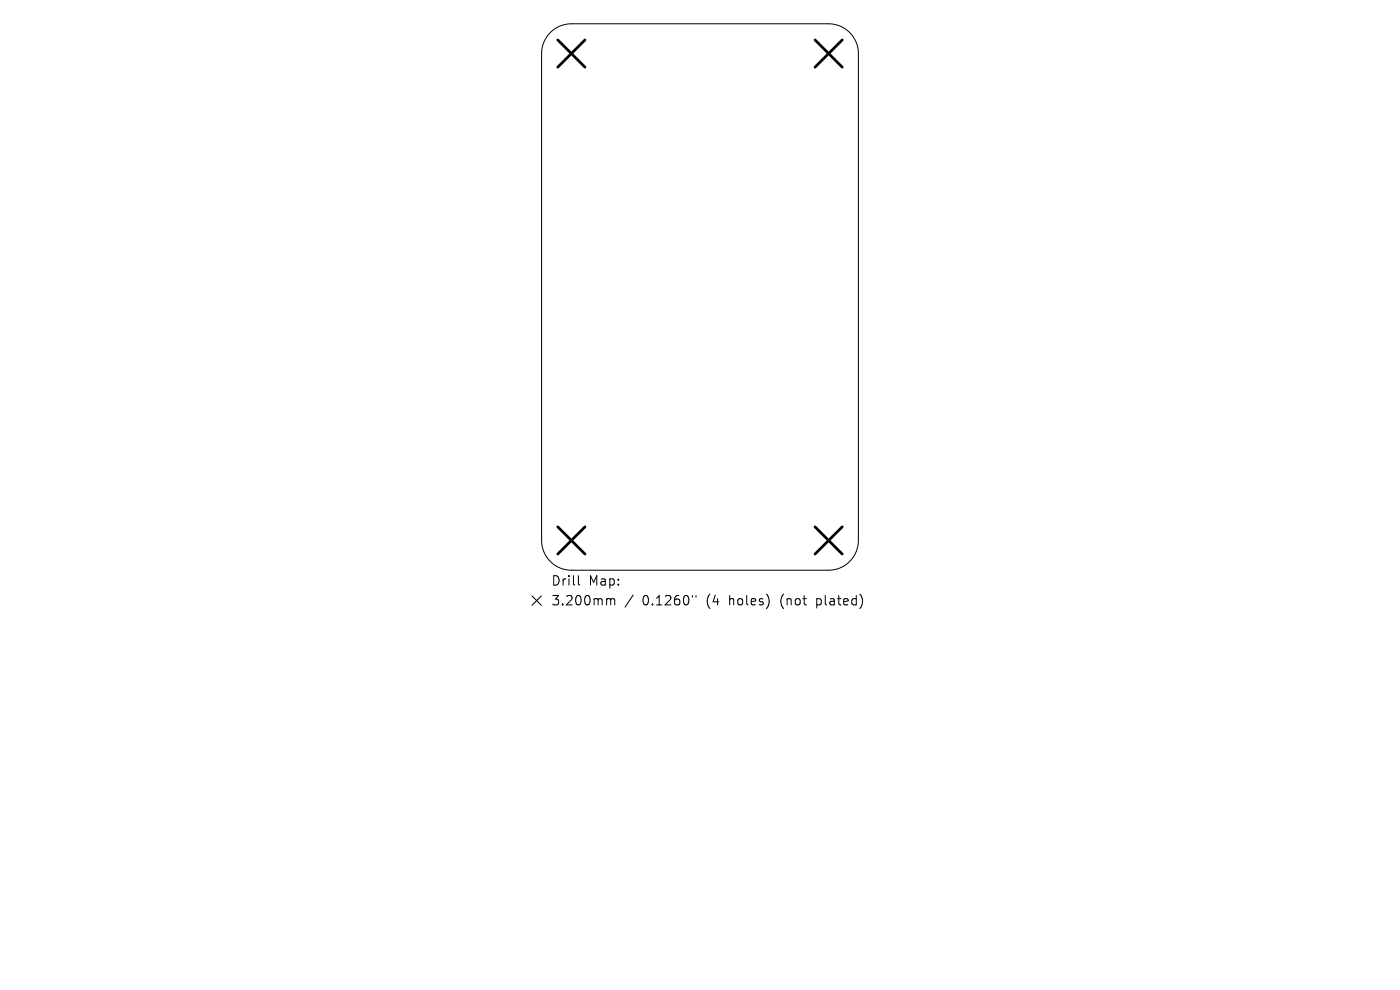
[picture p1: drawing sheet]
<svg xmlns="http://www.w3.org/2000/svg" width="297mm" height="210mm" viewBox="0 0 297 210" stroke-linecap="round" stroke-linejoin="round" font-family="sans-serif">
<defs><g id="words">
<g font-size="2.8">
<text x="116.9" y="124.5">Drill</text>
<text x="124.9" y="124.5">Map:</text>
<text x="116.9" y="128.7">3.200mm</text>
<text x="136.3" y="128.7">0.1260&quot;</text>
<text x="150" y="128.7">(4</text>
<text x="155" y="128.7">holes)</text>
<text x="166" y="128.7">(not</text>
<text x="173.9" y="128.7">plated)</text>
</g>
</g></defs>
<path d="M116.7 6.9a6.3 6.3 0 0 1 4.5-1.9h54.6a6.3 6.3 0 0 1 6.3 6.4v103.2a6.3 6.3 0 0 1-6.3 6.4h-54.6a6.3 6.3 0 0 1-6.3-6.4v-103.2a6.3 6.3 0 0 1 1.8-4.5zM112.9 126.4l2 2M114.9 126.4l-2 2M122.7 122.1v1.7l.3 .3M129 127l.5 .1 .1 .2M129.6 127.3l.2-.3 .5 .1 .1 1.2M129.6 127.3v1M134.3 126.2l-1.7 2.6M146.9 126.3v.4M147.7 126.3v.4" fill="none" stroke="#000" stroke-width=".21"/>
<path d="M118.3 8.5l5.8 5.7M124.1 8.5l-5.8 5.7M172.9 8.5l5.8 5.7M178.7 8.5l-5.8 5.7M118.3 111.8l5.8 5.7M124.1 111.8l-5.8 5.7M172.9 111.8l5.8 5.7M178.7 111.8l-5.8 5.7" fill="none" stroke="#000" stroke-width=".58"/>
<use href="#words"/>
</svg>
